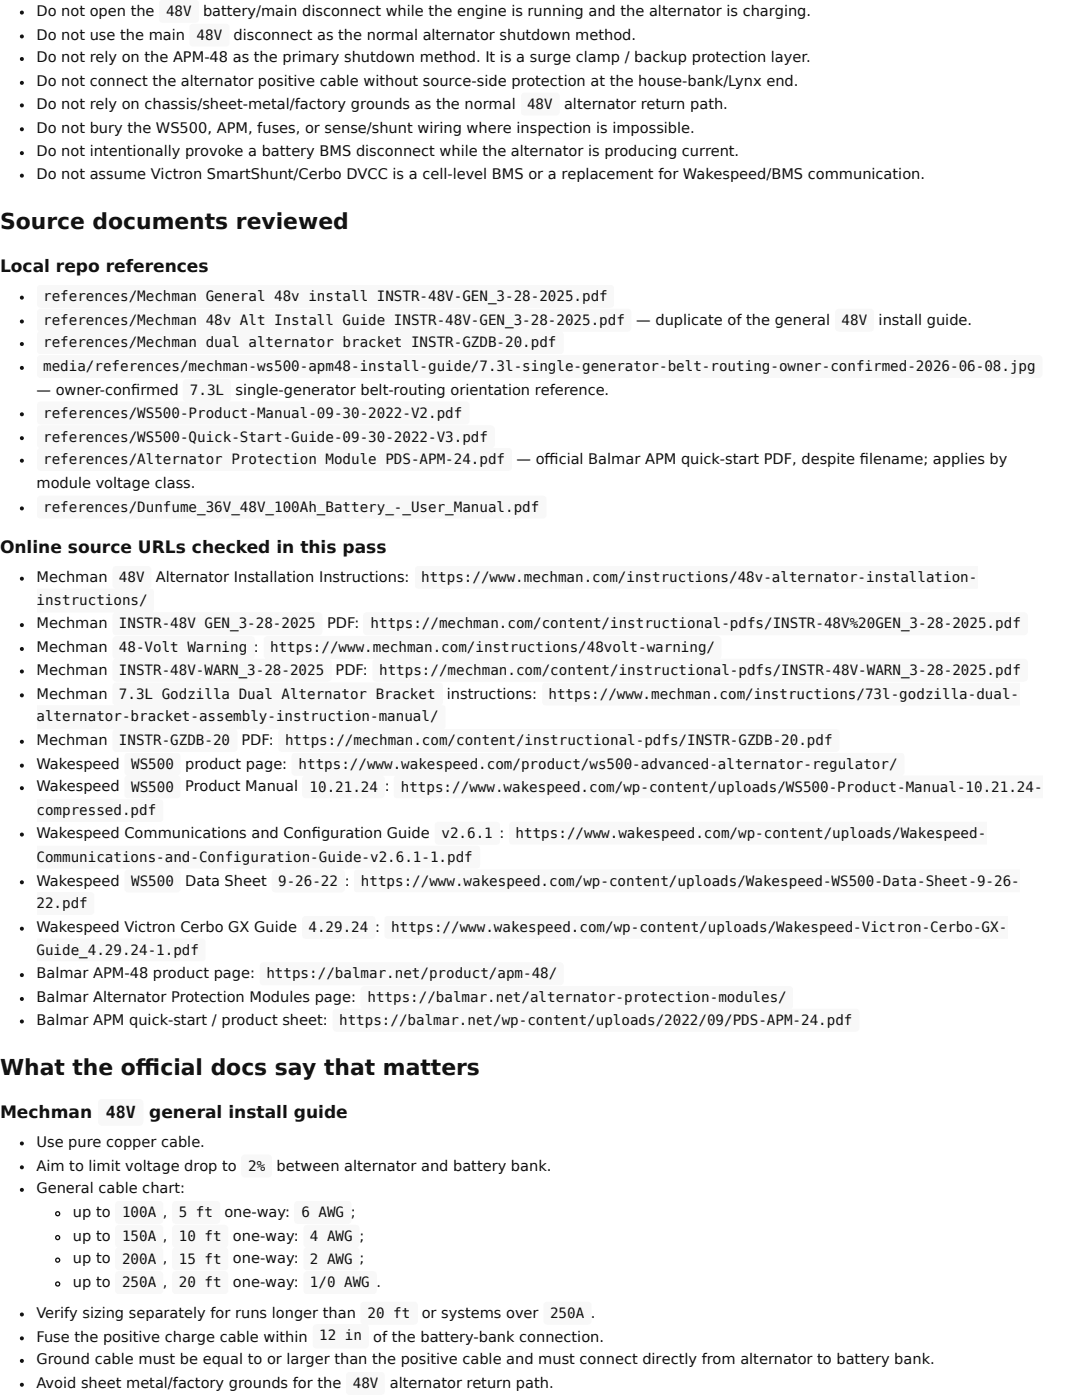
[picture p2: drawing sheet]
<svg xmlns="http://www.w3.org/2000/svg" width="216mm" height="279mm" viewBox="0 0 216 279" stroke-linecap="round" stroke-linejoin="round" font-family="sans-serif">
<defs><g id="words">
<g font-size="4.4" fill="#111">
<text x="0" y="45.8">Source documents reviewed</text>
<text x="0" y="214.6">What the offi</text>
<text x="32" y="214.6">cial docs say that matters</text>
</g>
<g font-size="3.4" fill="#111">
<text x="0" y="54.2">Local repo references</text>
<text x="0" y="110.3">Online source URLs checked in this pass</text>
<text x="0" y="223">Mechman</text>
<text x="29.8" y="223">general install guide</text>
</g>
<text font-size="3.3" fill="#111" x="21.1" y="223.1">48V</text>
<g font-size="2.9" fill="#111">
<text x="7.3" y="3.2">Do not open the</text>
<text x="40.5" y="3.2">battery/main disconnect while the engine is running and the alternator is charging.</text>
<text x="7.3" y="7.9">Do not use the main</text>
<text x="46.6" y="7.9">disconnect as the normal alternator shutdown method.</text>
<text x="7.3" y="12.4">Do not rely on the APM-48 as the primary shutdown method. It is a surge clamp / backup protection layer.</text>
<text x="7.3" y="17.2">Do not connect the alternator positive cable without source-side protection at the house-bank/Lynx end.</text>
<text x="7.3" y="21.7">Do not rely on chassis/sheet-metal/factory grounds as the normal</text>
<text x="112.6" y="21.7">alternator return path.</text>
<text x="7.3" y="26.5">Do not bury the WS500, APM, fuses, or sense/shunt wiring where inspection is impossible.</text>
<text x="7.3" y="31.2">Do not intentionally provoke a battery BMS disconnect while the alternator is producing current.</text>
<text x="7.3" y="35.7">Do not assume Victron SmartShunt/Cerbo DVCC is a cell-level BMS or a replacement for Wakespeed/BMS communication.</text>
<text x="127" y="64.8">— duplicate of the general</text>
<text x="175.3" y="64.8">install guide.</text>
<text x="7.3" y="78.8">— owner-confi rmed</text>
<text x="47" y="78.8">single-generator belt-routing orientation reference.</text>
<text x="103.1" y="92.6">— offi cial Balmar APM quick-start PDF, despite fi lename; applies by</text>
<text x="7.3" y="97.4">module voltage class.</text>
<text x="7.3" y="116.2">Mechman</text>
<text x="31.1" y="116.2">Alternator Installation Instructions:</text>
<text x="7.3" y="125.4">Mechman</text>
<text x="65.3" y="125.4">PDF:</text>
<text x="7.3" y="130.2">Mechman</text>
<text x="50.7" y="130.2">:</text>
<text x="7.3" y="134.7">Mechman</text>
<text x="67" y="134.7">PDF:</text>
<text x="7.3" y="139.4">Mechman</text>
<text x="89.2" y="139.4">instructions:</text>
<text x="7.3" y="148.7">Mechman</text>
<text x="48.2" y="148.7">PDF:</text>
<text x="7.3" y="153.5">Wakespeed</text>
<text x="37" y="153.5">product page:</text>
<text x="7.3" y="158">Wakespeed</text>
<text x="37" y="158">Product Manual</text>
<text x="76.8" y="158">:</text>
<text x="7.3" y="167.2">Wakespeed Communications and Confi guration Guide</text>
<text x="99.7" y="167.2">:</text>
<text x="7.3" y="176.7">Wakespeed</text>
<text x="37" y="176.7">Data Sheet</text>
<text x="68.8" y="176.7">:</text>
<text x="7.3" y="186">Wakespeed Victron Cerbo GX Guide</text>
<text x="74.8" y="186">:</text>
<text x="7.3" y="195.3">Balmar APM-48 product page:</text>
<text x="7.3" y="200">Balmar Alternator Protection Modules page:</text>
<text x="7.3" y="204.5">Balmar APM quick-start / product sheet:</text>
<text x="7.3" y="228.9">Use pure copper cable.</text>
<text x="7.3" y="233.6">Aim to limit voltage drop to</text>
<text x="55.2" y="233.6">between alternator and battery bank.</text>
<text x="7.3" y="238.1">General cable chart:</text>
<text x="14.6" y="242.9">up to</text>
<text x="32.5" y="242.9">,</text>
<text x="44.8" y="242.9">one-way:</text>
<text x="70" y="242.9">;</text>
<text x="14.6" y="247.6">up to</text>
<text x="32.5" y="247.6">,</text>
<text x="46.5" y="247.6">one-way:</text>
<text x="71.7" y="247.6">;</text>
<text x="14.6" y="252.1">up to</text>
<text x="14.6" y="256.9">up to</text>
<text x="32.5" y="252.1">,</text>
<text x="32.5" y="256.9">,</text>
<text x="46.5" y="252.1">one-way:</text>
<text x="46.5" y="256.9">one-way:</text>
<text x="71.7" y="252.1">;</text>
<text x="75.1" y="256.9">.</text>
<text x="7.3" y="263">Verify sizing separately for runs longer than</text>
<text x="84.1" y="263">or systems over</text>
<text x="117.9" y="263">.</text>
<text x="7.3" y="267.8">Fuse the positive charge cable within</text>
<text x="74.5" y="267.8">of the battery-bank connection.</text>
<text x="7.3" y="272.3">Ground cable must be equal to or larger than the positive cable and must connect directly from alternator to battery bank.</text>
<text x="7.3" y="277">Avoid sheet metal/factory grounds for the</text>
<text x="77.8" y="277">alternator return path.</text>
</g>
<g font-size="2.8" fill="#111">
<text x="33.1" y="3.2">48V</text>
<text x="39.2" y="8">48V</text>
<text x="105.2" y="21.7">48V</text>
<text x="8.6" y="60.1">references/Mechman General 48v install INSTR-48V-GEN_3-28-2025.pdf</text>
<text x="8.6" y="64.8">references/Mechman 48v Alt Install Guide INSTR-48V-GEN_3-28-2025.pdf</text>
<text x="167.9" y="64.8">48V</text>
<text x="8.6" y="69.3">references/Mechman dual alternator bracket INSTR-GZDB-20.pdf</text>
<text x="8.6" y="74.1">media/references/mechman-ws500-apm48-install-guide/7.3l-single-generator-belt-routing-owner-confirmed-2026-06-08.jpg</text>
<text x="8.6" y="83.4">references/WS500-Product-Manual-09-30-2022-V2.pdf</text>
<text x="37.9" y="78.9">7.3L</text>
<text x="8.6" y="88.1">references/WS500-Quick-Start-Guide-09-30-2022-V3.pdf</text>
<text x="8.6" y="92.6">references/Alternator Protection Module PDS-APM-24.pdf</text>
<text x="8.6" y="102.1">references/Dunfume_36V_48V_100Ah_Battery_-_User_Manual.pdf</text>
<text x="23.7" y="116.2">48V</text>
<text x="84" y="116.2">https://www.mechman.com/instructions/48v-alternator-installation-</text>
<text x="7.3" y="120.7">instructions/</text>
<text x="23.7" y="125.4">INSTR-48V GEN_3-28-2025</text>
<text x="73.9" y="125.4">https://mechman.com/content/instructional-pdfs/INSTR-48V%20GEN_3-28-2025.pdf</text>
<text x="23.7" y="130.2">48-Volt Warning</text>
<text x="53.9" y="130.2">https://www.mechman.com/instructions/48volt-warning/</text>
<text x="23.7" y="134.7">INSTR-48V-WARN_3-28-2025</text>
<text x="75.7" y="134.7">https://mechman.com/content/instructional-pdfs/INSTR-48V-WARN_3-28-2025.pdf</text>
<text x="7.3" y="143.9">alternator-bracket-assembly-instruction-manual/</text>
<text x="23.7" y="139.5">7.3L Godzilla Dual Alternator Bracket</text>
<text x="109.4" y="139.5">https://www.mechman.com/instructions/73l-godzilla-dual-</text>
<text x="23.7" y="148.7">INSTR-GZDB-20</text>
<text x="56.9" y="148.7">https://mechman.com/content/instructional-pdfs/INSTR-GZDB-20.pdf</text>
<text x="26.2" y="153.5">WS500</text>
<text x="59.6" y="153.5">https://www.wakespeed.com/product/ws500-advanced-alternator-regulator/</text>
<text x="26.2" y="158">WS500</text>
<text x="61.8" y="158">10.21.24</text>
<text x="80" y="158">https://www.wakespeed.com/wp-content/uploads/WS500-Product-Manual-10.21.24-</text>
<text x="7.3" y="162.7">compressed.pdf</text>
<text x="88.1" y="167.2">v2.6.1</text>
<text x="102.9" y="167.2">https://www.wakespeed.com/wp-content/uploads/Wakespeed-</text>
<text x="7.3" y="172">Communications-and-Configuration-Guide-v2.6.1-1.pdf</text>
<text x="26.2" y="176.8">WS500</text>
<text x="55.5" y="176.8">9-26-22</text>
<text x="72" y="176.8">https://www.wakespeed.com/wp-content/uploads/Wakespeed-WS500-Data-Sheet-9-26-</text>
<text x="7.3" y="181.3">22.pdf</text>
<text x="7.3" y="190.5">Guide_4.29.24-1.pdf</text>
<text x="61.5" y="186">4.29.24</text>
<text x="78.1" y="186">https://www.wakespeed.com/wp-content/uploads/Wakespeed-Victron-Cerbo-GX-</text>
<text x="53.2" y="195.3">https://balmar.net/product/apm-48/</text>
<text x="73.3" y="200">https://balmar.net/alternator-protection-modules/</text>
<text x="67.7" y="204.5">https://balmar.net/wp-content/uploads/2022/09/PDS-APM-24.pdf</text>
<text x="49.5" y="233.6">2%</text>
<text x="24.3" y="242.9">100A</text>
<text x="35.7" y="242.9">5 ft</text>
<text x="60.1" y="242.9">6 AWG</text>
<text x="24.3" y="247.7">150A</text>
<text x="35.7" y="247.7">10 ft</text>
<text x="61.9" y="247.7">4 AWG</text>
<text x="24.3" y="252.2">200A</text>
<text x="24.3" y="256.9">250A</text>
<text x="35.7" y="252.2">15 ft</text>
<text x="35.7" y="256.9">20 ft</text>
<text x="61.9" y="252.2">2 AWG</text>
<text x="61.9" y="256.9">1/0 AWG</text>
<text x="73.4" y="263">20 ft</text>
<text x="109.8" y="263">250A</text>
<text x="63.7" y="267.5">12 in</text>
<text x="70.4" y="277">48V</text>
</g>
</g></defs>
<circle cx="4.4" cy="2.5" r=".4" fill="#111"/>
<path d="M32 .2l.5-.2h6.5a.71 .71 0 0 1 .7 .7v3.1a.71 .71 0 0 1-.7 .7h-6.5a.71 .71 0 0 1-.8-.7v-3.1z" fill="#f8f8f8"/>
<path d="M32.1 .3l.4-.2h6.5a.58 .58 0 0 1 .6 .6v3.1a.58 .58 0 0 1-.6 .6h-6.5a.58 .58 0 0 1-.6-.6v-3.1z" fill="none" stroke="#f8f8f8" stroke-width=".26"/>
<circle cx="4.4" cy="7.3" r=".4" fill="#111"/>
<path d="M38 5l.5-.2h6.6a.71 .71 0 0 1 .7 .7v3.1a.71 .71 0 0 1-.7 .7h-6.6a.71 .71 0 0 1-.7-.7v-3.1z" fill="#f8f8f8"/>
<path d="M38.1 5.1l.4-.2h6.6a.58 .58 0 0 1 .5 .6v3.1a.58 .58 0 0 1-.5 .5h-6.6a.58 .58 0 0 1-.5-.5v-3.1z" fill="none" stroke="#f8f8f8" stroke-width=".26"/>
<g fill="#111">
<circle cx="4.4" cy="11.8" r=".4"/>
<circle cx="4.4" cy="16.5" r=".4"/>
<circle cx="4.4" cy="21" r=".4"/>
</g>
<path d="M104.2 18.7l.5-.2h6.2a.71 .71 0 0 1 .8 .7v3.1a.71 .71 0 0 1-.8 .7h-6.2a.71 .71 0 0 1-.7-.7v-3.1z" fill="#f8f8f8"/>
<path d="M104.3 18.8l.4-.1h6.2a.58 .58 0 0 1 .6 .5v3.1a.58 .58 0 0 1-.6 .6h-6.2a.58 .58 0 0 1-.6-.6v-3.1z" fill="none" stroke="#f8f8f8" stroke-width=".26"/>
<g fill="#111">
<circle cx="4.4" cy="25.8" r=".4"/>
<circle cx="4.4" cy="30.6" r=".4"/>
<circle cx="4.4" cy="35.1" r=".4"/>
<circle cx="4.4" cy="59.4" r=".4"/>
</g>
<path d="M7.6 57.1l.5-.2h113.7a.71 .71 0 0 1 .7 .7v3.1a.71 .71 0 0 1-.7 .7h-113.7a.71 .71 0 0 1-.7-.7v-3.1z" fill="#f8f8f8"/>
<path d="M7.7 57.2l.4-.2h113.7a.58 .58 0 0 1 .6 .6v3.1a.58 .58 0 0 1-.6 .6h-113.7a.58 .58 0 0 1-.6-.6v-3.1z" fill="none" stroke="#f8f8f8" stroke-width=".26"/>
<circle cx="4.4" cy="64.2" r=".4" fill="#111"/>
<path d="M7.6 61.9l.5-.3h117.1a.71 .71 0 0 1 .7 .8v3a.71 .71 0 0 1-.7 .7h-117.1a.71 .71 0 0 1-.7-.7v-3z" fill="#f8f8f8"/>
<path d="M7.7 61.9l.4-.1h117.1a.58 .58 0 0 1 .6 .6v3a.58 .58 0 0 1-.6 .6h-117.1a.58 .58 0 0 1-.6-.6v-3z" fill="none" stroke="#f8f8f8" stroke-width=".26"/>
<path d="M166.9 61.9l.5-.3h6.3a.71 .71 0 0 1 .7 .8v3a.71 .71 0 0 1-.7 .7h-6.3a.71 .71 0 0 1-.7-.7v-3z" fill="#f8f8f8"/>
<path d="M167 61.9l.4-.1h6.3a.58 .58 0 0 1 .5 .6v3a.58 .58 0 0 1-.5 .6h-6.3a.58 .58 0 0 1-.6-.6v-3z" fill="none" stroke="#f8f8f8" stroke-width=".26"/>
<circle cx="4.4" cy="68.7" r=".4" fill="#111"/>
<path d="M7.6 66.4l.5-.3h103.6a.71 .71 0 0 1 .7 .8v3a.71 .71 0 0 1-.7 .7h-103.6a.71 .71 0 0 1-.7-.7v-3z" fill="#f8f8f8"/>
<path d="M7.7 66.4l.4-.1h103.6a.58 .58 0 0 1 .6 .6v3a.58 .58 0 0 1-.6 .6h-103.6a.58 .58 0 0 1-.6-.6v-3z" fill="none" stroke="#f8f8f8" stroke-width=".26"/>
<circle cx="4.4" cy="73.4" r=".4" fill="#111"/>
<path d="M7.6 71.1l.5-.2h199.2a.71 .71 0 0 1 .7 .7v3.1a.71 .71 0 0 1-.7 .7h-199.2a.71 .71 0 0 1-.7-.7v-3.1z" fill="#f8f8f8"/>
<path d="M7.7 71.2l.4-.2h199.2a.58 .58 0 0 1 .5 .6v3.1a.58 .58 0 0 1-.5 .6h-199.2a.58 .58 0 0 1-.6-.6v-3.1z" fill="none" stroke="#f8f8f8" stroke-width=".26"/>
<path d="M36.7 75.9l.5-.2h8.1a.71 .71 0 0 1 .7 .7v3.1a.71 .71 0 0 1-.7 .7h-8.1a.71 .71 0 0 1-.7-.7v-3.1z" fill="#f8f8f8"/>
<path d="M36.8 76l.4-.2h8.1a.58 .58 0 0 1 .6 .6v3.1a.58 .58 0 0 1-.6 .5h-8.1a.58 .58 0 0 1-.6-.5v-3.1z" fill="none" stroke="#f8f8f8" stroke-width=".26"/>
<circle cx="4.4" cy="82.7" r=".4" fill="#111"/>
<path d="M7.6 80.4l.5-.2h84.9a.71 .71 0 0 1 .7 .7v3.1a.71 .71 0 0 1-.7 .7h-84.9a.71 .71 0 0 1-.7-.7v-3.1z" fill="#f8f8f8"/>
<path d="M7.7 80.5l.4-.2h84.9a.58 .58 0 0 1 .5 .6v3.1a.58 .58 0 0 1-.5 .5h-84.9a.58 .58 0 0 1-.6-.5v-3.1z" fill="none" stroke="#f8f8f8" stroke-width=".26"/>
<circle cx="4.4" cy="87.4" r=".4" fill="#111"/>
<path d="M7.6 85.1l.5-.2h89.9a.71 .71 0 0 1 .7 .7v3.1a.71 .71 0 0 1-.7 .7h-89.9a.71 .71 0 0 1-.7-.7v-3.1z" fill="#f8f8f8"/>
<path d="M7.7 85.2l.4-.1h89.9a.58 .58 0 0 1 .6 .5v3.1a.58 .58 0 0 1-.6 .6h-89.9a.58 .58 0 0 1-.6-.6v-3.1z" fill="none" stroke="#f8f8f8" stroke-width=".26"/>
<circle cx="4.4" cy="91.9" r=".4" fill="#111"/>
<path d="M7.6 89.6l.5-.2h93.3a.71 .71 0 0 1 .7 .7v3.1a.71 .71 0 0 1-.7 .7h-93.3a.71 .71 0 0 1-.7-.7v-3.1z" fill="#f8f8f8"/>
<path d="M7.7 89.7l.4-.1h93.3a.58 .58 0 0 1 .6 .5v3.1a.58 .58 0 0 1-.6 .6h-93.3a.58 .58 0 0 1-.6-.6v-3.1z" fill="none" stroke="#f8f8f8" stroke-width=".26"/>
<circle cx="4.4" cy="101.5" r=".4" fill="#111"/>
<path d="M7.6 99.2l.5-.2h100.2a.71 .71 0 0 1 .7 .7v3a.71 .71 0 0 1-.7 .8h-100.2a.71 .71 0 0 1-.7-.8v-3z" fill="#f8f8f8"/>
<path d="M7.7 99.3l.4-.2h100.2a.58 .58 0 0 1 .6 .6v3a.58 .58 0 0 1-.6 .6h-100.2a.58 .58 0 0 1-.6-.6v-3z" fill="none" stroke="#f8f8f8" stroke-width=".26"/>
<circle cx="4.4" cy="115.5" r=".4" fill="#111"/>
<path d="M22.7 113.2l.5-.2h6.3a.71 .71 0 0 1 .7 .7v3.1a.71 .71 0 0 1-.7 .7h-6.3a.71 .71 0 0 1-.7-.7v-3.1z" fill="#f8f8f8"/>
<path d="M22.8 113.3l.4-.2h6.3a.58 .58 0 0 1 .5 .6v3.1a.58 .58 0 0 1-.5 .5h-6.3a.58 .58 0 0 1-.6-.5v-3.1z" fill="none" stroke="#f8f8f8" stroke-width=".26"/>
<g fill="#f8f8f8">
<path d="M83 113.2l.5-.2h111.5v4.5h-111.5a.71 .71 0 0 1-.7-.7v-3.1z"/>
<path d="M82.8 113h112.2v.5h-112.2z"/>
<path d="M82.8 116.9h112.2v.6h-112.2z"/>
<path d="M82.8 113h.6v4.5h-.6z"/>
<path d="M7.4 117.5h22.6a.71 .71 0 0 1 .7 .7v3.3a.71 .71 0 0 1-.7 .7h-22.6z"/>
<path d="M7.4 117.5h23.3v.5h-23.3z"/>
<path d="M7.4 121.7h23.3v.5h-23.3z"/>
<path d="M30.2 117.5h.5v4.7h-.5z"/>
</g>
<circle cx="4.4" cy="124.8" r=".4" fill="#111"/>
<path d="M22.7 122.4l.5-.2h40.4a.71 .71 0 0 1 .7 .7v3.1a.71 .71 0 0 1-.7 .7h-40.4a.71 .71 0 0 1-.7-.7v-3.1z" fill="#f8f8f8"/>
<path d="M22.8 122.5l.4-.1h40.4a.58 .58 0 0 1 .6 .5v3.1a.58 .58 0 0 1-.6 .6h-40.4a.58 .58 0 0 1-.6-.6v-3.1z" fill="none" stroke="#f8f8f8" stroke-width=".26"/>
<path d="M72.7 122.4l.5-.2h131.1a.71 .71 0 0 1 .8 .7v3.1a.71 .71 0 0 1-.8 .7h-131.1a.71 .71 0 0 1-.7-.7v-3.1z" fill="#f8f8f8"/>
<path d="M72.8 122.5l.4-.1h131.1a.58 .58 0 0 1 .6 .5v3.1a.58 .58 0 0 1-.6 .6h-131.1a.58 .58 0 0 1-.6-.6v-3.1z" fill="none" stroke="#f8f8f8" stroke-width=".26"/>
<circle cx="4.4" cy="129.5" r=".4" fill="#111"/>
<path d="M22.7 127.2l.5-.2h26.9a.71 .71 0 0 1 .7 .7v3.1a.71 .71 0 0 1-.7 .7h-26.9a.71 .71 0 0 1-.7-.7v-3.1z" fill="#f8f8f8"/>
<path d="M22.8 127.3l.4-.2h26.9a.58 .58 0 0 1 .6 .6v3.1a.58 .58 0 0 1-.6 .6h-26.9a.58 .58 0 0 1-.6-.6v-3.1z" fill="none" stroke="#f8f8f8" stroke-width=".26"/>
<path d="M52.9 127.2l.5-.2h89.8a.71 .71 0 0 1 .7 .7v3.1a.71 .71 0 0 1-.7 .7h-89.8a.71 .71 0 0 1-.7-.7v-3.1z" fill="#f8f8f8"/>
<path d="M53 127.3l.4-.2h89.8a.58 .58 0 0 1 .6 .6v3.1a.58 .58 0 0 1-.6 .6h-89.8a.58 .58 0 0 1-.6-.6v-3.1z" fill="none" stroke="#f8f8f8" stroke-width=".26"/>
<circle cx="4.4" cy="134" r=".4" fill="#111"/>
<path d="M22.7 131.7l.5-.2h42.2a.71 .71 0 0 1 .7 .7v3.1a.71 .71 0 0 1-.7 .7h-42.2a.71 .71 0 0 1-.7-.7v-3.1z" fill="#f8f8f8"/>
<path d="M22.8 131.8l.4-.2h42.2a.58 .58 0 0 1 .6 .6v3.1a.58 .58 0 0 1-.6 .6h-42.2a.58 .58 0 0 1-.6-.6v-3.1z" fill="none" stroke="#f8f8f8" stroke-width=".26"/>
<path d="M74.6 131.7l.5-.2h129.2a.71 .71 0 0 1 .8 .7v3.1a.71 .71 0 0 1-.8 .7h-129.2a.71 .71 0 0 1-.8-.7v-3.1z" fill="#f8f8f8"/>
<path d="M74.6 131.8l.5-.2h129.2a.58 .58 0 0 1 .6 .6v3.1a.58 .58 0 0 1-.6 .6h-129.2a.58 .58 0 0 1-.6-.6v-3.1z" fill="none" stroke="#f8f8f8" stroke-width=".26"/>
<circle cx="4.4" cy="138.8" r=".4" fill="#111"/>
<path d="M22.7 136.5l.5-.2h64.5a.71 .71 0 0 1 .7 .7v3a.71 .71 0 0 1-.7 .8h-64.5a.71 .71 0 0 1-.7-.8v-3z" fill="#f8f8f8"/>
<path d="M22.8 136.6l.4-.2h64.5a.58 .58 0 0 1 .5 .6v3a.58 .58 0 0 1-.5 .6h-64.5a.58 .58 0 0 1-.6-.6v-3z" fill="none" stroke="#f8f8f8" stroke-width=".26"/>
<g fill="#f8f8f8">
<path d="M108.4 136.5l.5-.2h94.6v4.5h-94.6a.71 .71 0 0 1-.7-.8v-3z"/>
<path d="M108.2 136.3h95.3v.5h-95.3z"/>
<path d="M108.2 140.2h95.3v.6h-95.3z"/>
<path d="M108.2 136.3h.6v4.5h-.6z"/>
<path d="M7.4 140.8h80.8a.71 .71 0 0 1 .7 .7v3.3a.71 .71 0 0 1-.7 .7h-80.8z"/>
<path d="M7.4 140.8h81.5v.5h-81.5z"/>
<path d="M7.4 145h81.5v.5h-81.5z"/>
<path d="M88.4 140.8h.5v4.7h-.5z"/>
</g>
<circle cx="4.4" cy="148" r=".4" fill="#111"/>
<path d="M22.7 145.7l.5-.2h23.5a.71 .71 0 0 1 .7 .7v3.1a.71 .71 0 0 1-.7 .7h-23.5a.71 .71 0 0 1-.7-.7v-3.1z" fill="#f8f8f8"/>
<path d="M22.8 145.8l.4-.1h23.5a.58 .58 0 0 1 .5 .5v3.1a.58 .58 0 0 1-.5 .6h-23.5a.58 .58 0 0 1-.6-.6v-3.1z" fill="none" stroke="#f8f8f8" stroke-width=".26"/>
<path d="M55.8 145.7l.5-.2h110.5a.71 .71 0 0 1 .7 .7v3.1a.71 .71 0 0 1-.7 .7h-110.5a.71 .71 0 0 1-.7-.7v-3.1z" fill="#f8f8f8"/>
<path d="M55.9 145.8l.4-.1h110.5a.58 .58 0 0 1 .5 .5v3.1a.58 .58 0 0 1-.5 .6h-110.5a.58 .58 0 0 1-.6-.6v-3.1z" fill="none" stroke="#f8f8f8" stroke-width=".26"/>
<circle cx="4.4" cy="152.8" r=".4" fill="#111"/>
<path d="M25.1 150.5l.5-.2h9.7a.71 .71 0 0 1 .7 .7v3.1a.71 .71 0 0 1-.7 .7h-9.7a.71 .71 0 0 1-.7-.7v-3.1z" fill="#f8f8f8"/>
<path d="M25.2 150.6l.4-.2h9.7a.58 .58 0 0 1 .6 .6v3.1a.58 .58 0 0 1-.6 .5h-9.7a.58 .58 0 0 1-.6-.5v-3.1z" fill="none" stroke="#f8f8f8" stroke-width=".26"/>
<path d="M58.4 150.5l.5-.2h120.8a.71 .71 0 0 1 .7 .7v3.1a.71 .71 0 0 1-.7 .7h-120.8a.71 .71 0 0 1-.7-.7v-3.1z" fill="#f8f8f8"/>
<path d="M58.5 150.6l.4-.2h120.8a.58 .58 0 0 1 .6 .6v3.1a.58 .58 0 0 1-.6 .5h-120.8a.58 .58 0 0 1-.6-.5v-3.1z" fill="none" stroke="#f8f8f8" stroke-width=".26"/>
<circle cx="4.4" cy="157.3" r=".4" fill="#111"/>
<path d="M25.1 155l.5-.2h9.7a.71 .71 0 0 1 .7 .7v3.1a.71 .71 0 0 1-.7 .7h-9.7a.71 .71 0 0 1-.7-.7v-3.1z" fill="#f8f8f8"/>
<path d="M25.2 155.1l.4-.2h9.7a.58 .58 0 0 1 .6 .6v3.1a.58 .58 0 0 1-.6 .5h-9.7a.58 .58 0 0 1-.6-.5v-3.1z" fill="none" stroke="#f8f8f8" stroke-width=".26"/>
<path d="M60.5 155l.5-.2h15a.71 .71 0 0 1 .7 .7v3.1a.71 .71 0 0 1-.7 .7h-15a.71 .71 0 0 1-.7-.7v-3.1z" fill="#f8f8f8"/>
<path d="M60.6 155.1l.4-.2h15a.58 .58 0 0 1 .6 .6v3.1a.58 .58 0 0 1-.6 .5h-15a.58 .58 0 0 1-.5-.5v-3.1z" fill="none" stroke="#f8f8f8" stroke-width=".26"/>
<g fill="#f8f8f8">
<path d="M78.8 155l.5-.2h128.7v4.5h-128.7a.71 .71 0 0 1-.7-.7v-3.1z"/>
<path d="M78.6 154.8h129.4v.5h-129.4z"/>
<path d="M78.6 158.7h129.4v.6h-129.4z"/>
<path d="M78.6 154.8h.5v4.5h-.5z"/>
<path d="M7.4 159.5h24.4a.71 .71 0 0 1 .7 .8v3a.71 .71 0 0 1-.7 .7h-24.4z"/>
<path d="M7.4 159.5h25.1v.6h-25.1z"/>
<path d="M7.4 163.5h25.1v.5h-25.1z"/>
<path d="M32 159.5h.5v4.5h-.5z"/>
</g>
<circle cx="4.4" cy="166.6" r=".4" fill="#111"/>
<path d="M87 164.2l.5-.2h11.5a.71 .71 0 0 1 .7 .8v3a.71 .71 0 0 1-.7 .7h-11.5a.71 .71 0 0 1-.7-.7v-3z" fill="#f8f8f8"/>
<path d="M87.1 164.3l.4-.1h11.5a.58 .58 0 0 1 .6 .6v3a.58 .58 0 0 1-.6 .6h-11.5a.58 .58 0 0 1-.6-.6v-3z" fill="none" stroke="#f8f8f8" stroke-width=".26"/>
<g fill="#f8f8f8">
<path d="M101.8 164.2l.5-.2h94.6v4.5h-94.6a.71 .71 0 0 1-.7-.7v-3z"/>
<path d="M101.6 164h95.2v.6h-95.2z"/>
<path d="M101.6 168h95.2v.5h-95.2z"/>
<path d="M101.6 164h.5v4.5h-.5z"/>
<path d="M7.4 168.8h87.7a.71 .71 0 0 1 .7 .7v3.1a.71 .71 0 0 1-.7 .7h-87.7z"/>
<path d="M7.4 168.8h88.4v.5h-88.4z"/>
<path d="M7.4 172.8h88.4v.5h-88.4z"/>
<path d="M95.2 168.8h.6v4.5h-.6z"/>
</g>
<circle cx="4.4" cy="176.1" r=".4" fill="#111"/>
<path d="M25.1 173.8l.5-.2h9.7a.71 .71 0 0 1 .7 .7v3.1a.71 .71 0 0 1-.7 .7h-9.7a.71 .71 0 0 1-.7-.7v-3.1z" fill="#f8f8f8"/>
<path d="M25.2 173.9l.4-.2h9.7a.58 .58 0 0 1 .6 .6v3.1a.58 .58 0 0 1-.6 .5h-9.7a.58 .58 0 0 1-.6-.5v-3.1z" fill="none" stroke="#f8f8f8" stroke-width=".26"/>
<path d="M54.4 173.8l.5-.2h13.2a.71 .71 0 0 1 .7 .7v3.1a.71 .71 0 0 1-.7 .7h-13.2a.71 .71 0 0 1-.7-.7v-3.1z" fill="#f8f8f8"/>
<path d="M54.5 173.9l.4-.2h13.2a.58 .58 0 0 1 .6 .6v3.1a.58 .58 0 0 1-.6 .5h-13.2a.58 .58 0 0 1-.5-.5v-3.1z" fill="none" stroke="#f8f8f8" stroke-width=".26"/>
<g fill="#f8f8f8">
<path d="M70.9 173.8l.5-.2h132.1v4.5h-132.1a.71 .71 0 0 1-.8-.7v-3.1z"/>
<path d="M70.6 173.6h132.9v.5h-132.9z"/>
<path d="M70.6 177.5h132.9v.6h-132.9z"/>
<path d="M70.6 173.6h.6v4.5h-.6z"/>
<path d="M7.4 178.1h10.7a.71 .71 0 0 1 .7 .7v3.1a.71 .71 0 0 1-.7 .7h-10.7z"/>
<path d="M7.4 178.1h11.4v.5h-11.4z"/>
<path d="M7.4 182h11.4v.6h-11.4z"/>
<path d="M18.2 178.1h.6v4.5h-.6z"/>
</g>
<circle cx="4.4" cy="185.3" r=".4" fill="#111"/>
<path d="M60.5 183l.5-.2h13.2a.71 .71 0 0 1 .7 .7v3.1a.71 .71 0 0 1-.7 .7h-13.2a.71 .71 0 0 1-.7-.7v-3.1z" fill="#f8f8f8"/>
<path d="M60.6 183.1l.4-.1h13.2a.58 .58 0 0 1 .5 .5v3.1a.58 .58 0 0 1-.5 .6h-13.2a.58 .58 0 0 1-.5-.6v-3.1z" fill="none" stroke="#f8f8f8" stroke-width=".26"/>
<g fill="#f8f8f8">
<path d="M76.9 183l.5-.2h123.7v4.5h-123.7a.71 .71 0 0 1-.7-.7v-3.1z"/>
<path d="M76.7 182.8h124.4v.6h-124.4z"/>
<path d="M76.7 186.8h124.4v.5h-124.4z"/>
<path d="M76.7 182.8h.6v4.5h-.6z"/>
<path d="M7.4 187.3h32.9a.71 .71 0 0 1 .7 .7v3.1a.71 .71 0 0 1-.7 .7h-32.9z"/>
<path d="M7.4 187.3h33.6v.6h-33.6z"/>
<path d="M7.4 191.3h33.6v.5h-33.6z"/>
<path d="M40.5 187.3h.5v4.5h-.5z"/>
</g>
<circle cx="4.4" cy="194.6" r=".4" fill="#111"/>
<path d="M52.1 192.3l.5-.2h59.1a.71 .71 0 0 1 .7 .7v3.1a.71 .71 0 0 1-.7 .7h-59.1a.71 .71 0 0 1-.7-.7v-3.1z" fill="#f8f8f8"/>
<path d="M52.2 192.4l.4-.2h59.1a.58 .58 0 0 1 .6 .6v3.1a.58 .58 0 0 1-.6 .6h-59.1a.58 .58 0 0 1-.6-.6v-3.1z" fill="none" stroke="#f8f8f8" stroke-width=".26"/>
<circle cx="4.4" cy="199.4" r=".4" fill="#111"/>
<path d="M72.2 197.1l.5-.3h84.8a.71 .71 0 0 1 .7 .8v3a.71 .71 0 0 1-.7 .7h-84.8a.71 .71 0 0 1-.7-.7v-3z" fill="#f8f8f8"/>
<path d="M72.3 197.2l.4-.2h84.8a.58 .58 0 0 1 .6 .6v3a.58 .58 0 0 1-.6 .6h-84.8a.58 .58 0 0 1-.6-.6v-3z" fill="none" stroke="#f8f8f8" stroke-width=".26"/>
<circle cx="4.4" cy="203.9" r=".4" fill="#111"/>
<path d="M66.6 201.6l.5-.3h103.6a.71 .71 0 0 1 .7 .8v3a.71 .71 0 0 1-.7 .7h-103.6a.71 .71 0 0 1-.7-.7v-3z" fill="#f8f8f8"/>
<path d="M66.7 201.6l.4-.1h103.6a.58 .58 0 0 1 .6 .6v3a.58 .58 0 0 1-.6 .6h-103.6a.58 .58 0 0 1-.6-.6v-3z" fill="none" stroke="#f8f8f8" stroke-width=".26"/>
<path d="M19.8 219.6l.6-.3h7.3a.83 .83 0 0 1 .9 .9v3.6a.83 .83 0 0 1-.9 .8h-7.3a.83 .83 0 0 1-.8-.8v-3.6z" fill="#f8f8f8"/>
<path d="M19.9 219.7l.5-.2h7.3a.7 .7 0 0 1 .7 .7v3.6a.7 .7 0 0 1-.7 .7h-7.3a.7 .7 0 0 1-.7-.7v-3.6z" fill="none" stroke="#f8f8f8" stroke-width=".26"/>
<g fill="#111">
<circle cx="4.4" cy="228.2" r=".4"/>
<circle cx="4.4" cy="233" r=".4"/>
</g>
<path d="M48.4 230.7l.5-.2h4.6a.71 .71 0 0 1 .7 .7v3a.71 .71 0 0 1-.7 .7h-4.6a.71 .71 0 0 1-.7-.7v-3z" fill="#f8f8f8"/>
<path d="M48.5 230.8l.4-.2h4.6a.58 .58 0 0 1 .6 .6v3a.58 .58 0 0 1-.6 .6h-4.6a.58 .58 0 0 1-.6-.6v-3z" fill="none" stroke="#f8f8f8" stroke-width=".26"/>
<circle cx="4.4" cy="237.5" r=".4" fill="#111"/>
<circle cx="11.5" cy="242.2" r=".4" fill="none" stroke="#111" stroke-width=".26"/>
<path d="M23.2 239.9l.5-.2h8.1a.71 .71 0 0 1 .7 .7v3.1a.71 .71 0 0 1-.7 .7h-8.1a.71 .71 0 0 1-.7-.7v-3.1z" fill="#f8f8f8"/>
<path d="M23.3 240l.4-.2h8.1a.58 .58 0 0 1 .6 .6v3.1a.58 .58 0 0 1-.6 .6h-8.1a.58 .58 0 0 1-.5-.6v-3.1z" fill="none" stroke="#f8f8f8" stroke-width=".26"/>
<path d="M34.6 239.9l.5-.2h8.1a.71 .71 0 0 1 .7 .7v3.1a.71 .71 0 0 1-.7 .7h-8.1a.71 .71 0 0 1-.7-.7v-3.1z" fill="#f8f8f8"/>
<path d="M34.7 240l.4-.2h8.1a.58 .58 0 0 1 .6 .6v3.1a.58 .58 0 0 1-.6 .6h-8.1a.58 .58 0 0 1-.6-.6v-3.1z" fill="none" stroke="#f8f8f8" stroke-width=".26"/>
<path d="M58.9 239.9l.5-.2h10a.71 .71 0 0 1 .7 .7v3.1a.71 .71 0 0 1-.7 .7h-10a.71 .71 0 0 1-.7-.7v-3.1z" fill="#f8f8f8"/>
<path d="M59 240l.4-.2h10a.58 .58 0 0 1 .6 .6v3.1a.58 .58 0 0 1-.6 .6h-10a.58 .58 0 0 1-.5-.6v-3.1z" fill="none" stroke="#f8f8f8" stroke-width=".26"/>
<circle cx="11.5" cy="247" r=".4" fill="none" stroke="#111" stroke-width=".26"/>
<path d="M23.2 244.7l.5-.2h8.1a.71 .71 0 0 1 .7 .7v3.1a.71 .71 0 0 1-.7 .7h-8.1a.71 .71 0 0 1-.7-.7v-3.1z" fill="#f8f8f8"/>
<path d="M23.3 244.8l.4-.2h8.1a.58 .58 0 0 1 .6 .6v3.1a.58 .58 0 0 1-.6 .5h-8.1a.58 .58 0 0 1-.5-.5v-3.1z" fill="none" stroke="#f8f8f8" stroke-width=".26"/>
<path d="M34.6 244.7l.5-.2h9.7a.71 .71 0 0 1 .7 .7v3.1a.71 .71 0 0 1-.7 .7h-9.7a.71 .71 0 0 1-.7-.7v-3.1z" fill="#f8f8f8"/>
<path d="M34.7 244.8l.4-.2h9.7a.58 .58 0 0 1 .6 .6v3.1a.58 .58 0 0 1-.6 .5h-9.7a.58 .58 0 0 1-.6-.5v-3.1z" fill="none" stroke="#f8f8f8" stroke-width=".26"/>
<path d="M60.8 244.7l.5-.2h9.7a.71 .71 0 0 1 .7 .7v3.1a.71 .71 0 0 1-.7 .7h-9.7a.71 .71 0 0 1-.7-.7v-3.1z" fill="#f8f8f8"/>
<path d="M60.9 244.8l.4-.2h9.7a.58 .58 0 0 1 .6 .6v3.1a.58 .58 0 0 1-.6 .5h-9.7a.58 .58 0 0 1-.6-.5v-3.1z" fill="none" stroke="#f8f8f8" stroke-width=".26"/>
<circle cx="11.5" cy="251.5" r=".4" fill="none" stroke="#111" stroke-width=".26"/>
<path d="M23.2 249.2l.5-.2h8.1a.71 .71 0 0 1 .7 .7v3.1a.71 .71 0 0 1-.7 .7h-8.1a.71 .71 0 0 1-.7-.7v-3.1z" fill="#f8f8f8"/>
<path d="M23.3 249.3l.4-.2h8.1a.58 .58 0 0 1 .6 .6v3.1a.58 .58 0 0 1-.6 .5h-8.1a.58 .58 0 0 1-.5-.5v-3.1z" fill="none" stroke="#f8f8f8" stroke-width=".26"/>
<path d="M34.6 249.2l.5-.2h9.7a.71 .71 0 0 1 .7 .7v3.1a.71 .71 0 0 1-.7 .7h-9.7a.71 .71 0 0 1-.7-.7v-3.1z" fill="#f8f8f8"/>
<path d="M34.7 249.3l.4-.2h9.7a.58 .58 0 0 1 .6 .6v3.1a.58 .58 0 0 1-.6 .5h-9.7a.58 .58 0 0 1-.6-.5v-3.1z" fill="none" stroke="#f8f8f8" stroke-width=".26"/>
<path d="M60.8 249.2l.5-.2h9.7a.71 .71 0 0 1 .7 .7v3.1a.71 .71 0 0 1-.7 .7h-9.7a.71 .71 0 0 1-.7-.7v-3.1z" fill="#f8f8f8"/>
<path d="M60.9 249.3l.4-.2h9.7a.58 .58 0 0 1 .6 .6v3.1a.58 .58 0 0 1-.6 .5h-9.7a.58 .58 0 0 1-.6-.5v-3.1z" fill="none" stroke="#f8f8f8" stroke-width=".26"/>
<circle cx="11.5" cy="256.2" r=".4" fill="none" stroke="#111" stroke-width=".26"/>
<path d="M23.2 253.9l.5-.2h8.1a.71 .71 0 0 1 .7 .7v3.1a.71 .71 0 0 1-.7 .7h-8.1a.71 .71 0 0 1-.7-.7v-3.1z" fill="#f8f8f8"/>
<path d="M23.3 254l.4-.1h8.1a.58 .58 0 0 1 .6 .5v3.1a.58 .58 0 0 1-.6 .6h-8.1a.58 .58 0 0 1-.5-.6v-3.1z" fill="none" stroke="#f8f8f8" stroke-width=".26"/>
<path d="M34.6 253.9l.5-.2h9.7a.71 .71 0 0 1 .7 .7v3.1a.71 .71 0 0 1-.7 .7h-9.7a.71 .71 0 0 1-.7-.7v-3.1z" fill="#f8f8f8"/>
<path d="M34.7 254l.4-.1h9.7a.58 .58 0 0 1 .6 .5v3.1a.58 .58 0 0 1-.6 .6h-9.7a.58 .58 0 0 1-.6-.6v-3.1z" fill="none" stroke="#f8f8f8" stroke-width=".26"/>
<path d="M60.8 253.9l.5-.2h13.1a.71 .71 0 0 1 .7 .7v3.1a.71 .71 0 0 1-.7 .7h-13.1a.71 .71 0 0 1-.7-.7v-3.1z" fill="#f8f8f8"/>
<path d="M60.9 254l.4-.1h13.1a.58 .58 0 0 1 .6 .5v3.1a.58 .58 0 0 1-.6 .6h-13.1a.58 .58 0 0 1-.6-.6v-3.1z" fill="none" stroke="#f8f8f8" stroke-width=".26"/>
<circle cx="4.4" cy="262.3" r=".4" fill="#111"/>
<path d="M72.2 260l.5-.2h9.9a.71 .71 0 0 1 .7 .7v3.1a.71 .71 0 0 1-.7 .7h-9.9a.71 .71 0 0 1-.7-.7v-3.1z" fill="#f8f8f8"/>
<path d="M72.3 260.1l.4-.1h9.9a.58 .58 0 0 1 .6 .5v3.1a.58 .58 0 0 1-.6 .6h-9.9a.58 .58 0 0 1-.6-.6v-3.1z" fill="none" stroke="#f8f8f8" stroke-width=".26"/>
<path d="M108.7 260l.5-.2h8.1a.71 .71 0 0 1 .7 .7v3.1a.71 .71 0 0 1-.7 .7h-8.1a.71 .71 0 0 1-.7-.7v-3.1z" fill="#f8f8f8"/>
<path d="M108.8 260.1l.4-.1h8.1a.58 .58 0 0 1 .6 .5v3.1a.58 .58 0 0 1-.6 .6h-8.1a.58 .58 0 0 1-.6-.6v-3.1z" fill="none" stroke="#f8f8f8" stroke-width=".26"/>
<circle cx="4.4" cy="267.1" r=".4" fill="#111"/>
<path d="M62.6 264.5l.6-.2h9.6a.71 .71 0 0 1 .8 .7v3.4a.71 .71 0 0 1-.8 .7h-9.6a.71 .71 0 0 1-.8-.7v-3.4z" fill="#f8f8f8"/>
<path d="M62.7 264.6l.5-.1h9.6a.58 .58 0 0 1 .6 .5v3.4a.58 .58 0 0 1-.6 .5h-9.6a.58 .58 0 0 1-.6-.5v-3.4z" fill="none" stroke="#f8f8f8" stroke-width=".26"/>
<g fill="#111">
<circle cx="4.4" cy="271.6" r=".4"/>
<circle cx="4.4" cy="276.4" r=".4"/>
</g>
<path d="M69.3 274.1l.5-.3h6.2a.71 .71 0 0 1 .7 .8v3a.71 .71 0 0 1-.7 .7h-6.2a.71 .71 0 0 1-.7-.7v-3z" fill="#f8f8f8"/>
<path d="M69.4 274.1l.4-.1h6.2a.58 .58 0 0 1 .6 .6v3a.58 .58 0 0 1-.6 .6h-6.2a.58 .58 0 0 1-.6-.6v-3z" fill="none" stroke="#f8f8f8" stroke-width=".26"/>
<use href="#words"/>
</svg>
